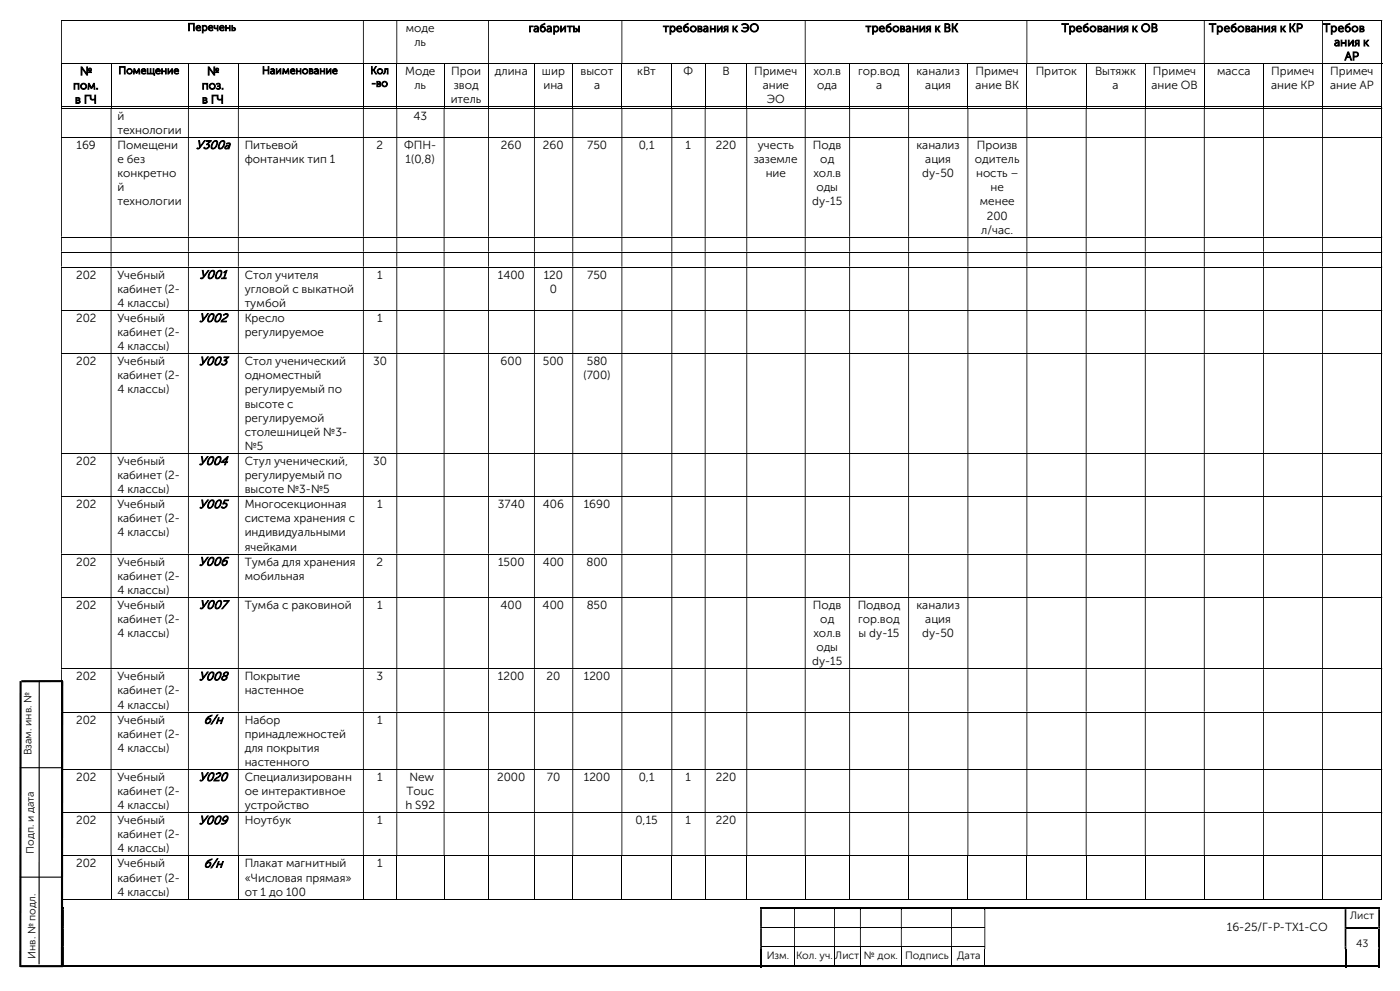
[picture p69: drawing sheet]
<svg xmlns="http://www.w3.org/2000/svg" width="420mm" height="297mm" viewBox="0 0 420 297" stroke-linecap="round" stroke-linejoin="round" font-family="sans-serif">
<defs><g id="words">
<g font-size="3.7">
<text x="58.7" y="44.6">У300а</text>
<text x="59.8" y="83.5">У001</text>
<text x="59.6" y="96.5">У002</text>
<text x="59.6" y="109.4">У003</text>
<text x="59.6" y="139.3">У004</text>
<text x="59.6" y="152.3">У005</text>
<text x="59.6" y="169.5">У006</text>
<text x="59.7" y="182.5">У007</text>
<text x="59.6" y="203.9">У008</text>
<text x="61.1" y="216.9">б/н</text>
<text x="59.6" y="234.1">У020</text>
<text x="59.6" y="247">У009</text>
<text x="61.1" y="260">б/н</text>
</g>
<g font-size="3.5">
<text x="121.8" y="9.6">моде</text>
<text x="158.6" y="9.6">габариты</text>
<text x="198.9" y="9.6">требования к ЭО</text>
<text x="259.7" y="9.6">требования к ВК</text>
<text x="318.5" y="9.6">Требования к ОВ</text>
<text x="362.7" y="9.6">Требования к КР</text>
<text x="396.9" y="9.6">Требов</text>
<text x="124.3" y="13.8">ль</text>
<text x="400.2" y="13.8">ания к</text>
<text x="24" y="22.5">№</text>
<text x="62.1" y="22.5">№</text>
<text x="121.5" y="22.5">Моде</text>
<text x="135.4" y="22.5">Прои</text>
<text x="148.5" y="22.5">длина</text>
<text x="162.6" y="22.5">шир</text>
<text x="174.2" y="22.5">высот</text>
<text x="191.2" y="22.5">кВт</text>
<text x="205.1" y="22.5">Ф</text>
<text x="216.7" y="22.5">В</text>
<text x="226.2" y="22.5">Примеч</text>
<text x="244" y="22.5">хол.в</text>
<text x="257.4" y="22.5">гор.вод</text>
<text x="275" y="22.5">канализ</text>
<text x="292.7" y="22.5">Примеч</text>
<text x="310.7" y="22.5">Приток</text>
<text x="328.5" y="22.5">Вытяжк</text>
<text x="345.9" y="22.5">Примеч</text>
<text x="365.1" y="22.5">масса</text>
<text x="381.3" y="22.5">Примеч</text>
<text x="399.1" y="22.5">Примеч</text>
<text x="403.4" y="18">АР</text>
<text x="21.9" y="26.8">пом.</text>
<text x="60.5" y="26.8">поз.</text>
<text x="124.3" y="26.8">ль</text>
<text x="136.1" y="26.8">звод</text>
<text x="163" y="26.8">ина</text>
<text x="178.2" y="26.8">а</text>
<text x="228.8" y="26.8">ание</text>
<text x="245.2" y="26.8">ода</text>
<text x="262.8" y="26.8">а</text>
<text x="277.6" y="26.8">ация</text>
<text x="292.7" y="26.8">ание ВК</text>
<text x="333.8" y="26.8">а</text>
<text x="345.4" y="26.8">ание ОВ</text>
<text x="381.3" y="26.8">ание КР</text>
<text x="399" y="26.8">ание АР</text>
<text x="22.5" y="31">в ГЧ</text>
<text x="35.2" y="35.9">й</text>
<text x="60.6" y="31">в ГЧ</text>
<text x="124" y="35.9">43</text>
<text x="135.2" y="31">итель</text>
<text x="230" y="31">ЭО</text>
<text x="35.2" y="40.1">технологии</text>
<text x="22.9" y="44.6">169</text>
<text x="35.2" y="44.6">Помещени</text>
<text x="73.4" y="44.6">Питьевой</text>
<text x="113" y="44.6">2</text>
<text x="121.3" y="44.6">ФПН-</text>
<text x="150.3" y="44.6">260</text>
<text x="162.9" y="44.6">260</text>
<text x="176.2" y="44.6">750</text>
<text x="191.6" y="44.6">0,1</text>
<text x="205.7" y="44.6">1</text>
<text x="214.7" y="44.6">220</text>
<text x="227.3" y="44.6">учесть</text>
<text x="243.9" y="44.6">Подв</text>
<text x="275" y="44.6">канализ</text>
<text x="293" y="44.6">Произв</text>
<text x="35.2" y="48.9">е без</text>
<text x="35.2" y="53.1">конкретно</text>
<text x="73.4" y="48.9">фонтанчик тип 1</text>
<text x="121.7" y="48.9">1(0,8)</text>
<text x="226.1" y="48.9">заземле</text>
<text x="229.7" y="53.1">ние</text>
<text x="244" y="53.1">хол.в</text>
<text x="246.1" y="48.9">од</text>
<text x="276.6" y="53.1">dy-50</text>
<text x="277.6" y="48.9">ация</text>
<text x="292.4" y="48.9">одитель</text>
<text x="292.8" y="53.1">ность –</text>
<text x="35.2" y="57.3">й</text>
<text x="244.9" y="57.3">оды</text>
<text x="297.2" y="57.3">не</text>
<text x="35.2" y="61.6">технологии</text>
<text x="243.6" y="61.6">dy-15</text>
<text x="294" y="61.6">менее</text>
<text x="296" y="65.8">200</text>
<text x="294.4" y="70">л/час.</text>
<text x="22.8" y="83.5">202</text>
<text x="35.2" y="83.5">Учебный</text>
<text x="73.4" y="83.5">Стол учителя</text>
<text x="113.2" y="83.5">1</text>
<text x="149.4" y="83.5">1400</text>
<text x="163.1" y="83.5">120</text>
<text x="176.1" y="83.5">750</text>
<text x="35.2" y="87.8">кабинет (2-</text>
<text x="73.4" y="87.8">угловой с выкатной</text>
<text x="165" y="87.8">0</text>
<text x="35.2" y="92">4 классы)</text>
<text x="73.4" y="92">тумбой</text>
<text x="22.8" y="96.5">202</text>
<text x="35.2" y="96.5">Учебный</text>
<text x="35.2" y="100.7">кабинет (2-</text>
<text x="73.4" y="96.5">Кресло</text>
<text x="73.4" y="100.7">регулируемое</text>
<text x="113.2" y="96.5">1</text>
<text x="35.2" y="104.9">4 классы)</text>
<text x="22.8" y="109.4">202</text>
<text x="35.2" y="109.4">Учебный</text>
<text x="35.2" y="113.7">кабинет (2-</text>
<text x="73.4" y="109.4">Стол ученический</text>
<text x="73.4" y="113.7">одноместный</text>
<text x="111.9" y="109.4">30</text>
<text x="150.2" y="109.4">600</text>
<text x="162.9" y="109.4">500</text>
<text x="175" y="113.7">(700)</text>
<text x="176.1" y="109.4">580</text>
<text x="35.2" y="117.9">4 классы)</text>
<text x="73.4" y="117.9">регулируемый по</text>
<text x="73.4" y="122.1">высоте с</text>
<text x="73.4" y="126.4">регулируемой</text>
<text x="73.4" y="130.6">столешницей №3-</text>
<text x="73.4" y="134.8">№5</text>
<text x="22.8" y="139.3">202</text>
<text x="35.2" y="139.3">Учебный</text>
<text x="35.2" y="143.6">кабинет (2-</text>
<text x="73.4" y="139.3">Стул ученический,</text>
<text x="73.4" y="143.6">регулируемый по</text>
<text x="111.9" y="139.3">30</text>
<text x="35.2" y="147.8">4 классы)</text>
<text x="73.4" y="147.8">высоте №3-№5</text>
<text x="22.8" y="152.3">202</text>
<text x="35.2" y="152.3">Учебный</text>
<text x="73.4" y="152.3">Многосекционная</text>
<text x="113.2" y="152.3">1</text>
<text x="149.4" y="152.3">3740</text>
<text x="162.9" y="152.3">406</text>
<text x="175.1" y="152.3">1690</text>
<text x="35.2" y="156.5">кабинет (2-</text>
<text x="35.2" y="160.8">4 классы)</text>
<text x="73.4" y="156.5">система хранения с</text>
<text x="73.4" y="160.8">индивидуальными</text>
<text x="73.4" y="165">ячейками</text>
<text x="22.8" y="169.5">202</text>
<text x="35.2" y="169.5">Учебный</text>
<text x="35.2" y="173.7">кабинет (2-</text>
<text x="73.4" y="169.5">Тумба для хранения</text>
<text x="73.4" y="173.7">мобильная</text>
<text x="113" y="169.5">2</text>
<text x="149.4" y="169.5">1500</text>
<text x="162.8" y="169.5">400</text>
<text x="175.9" y="169.5">800</text>
<text x="35.2" y="178">4 классы)</text>
<text x="22.8" y="182.5">202</text>
<text x="35.2" y="182.5">Учебный</text>
<text x="73.4" y="182.5">Тумба с раковиной</text>
<text x="113.2" y="182.5">1</text>
<text x="150.2" y="182.5">400</text>
<text x="162.8" y="182.5">400</text>
<text x="176" y="182.5">850</text>
<text x="243.9" y="182.5">Подв</text>
<text x="257.3" y="182.5">Подвод</text>
<text x="275" y="182.5">канализ</text>
<text x="35.2" y="186.7">кабинет (2-</text>
<text x="35.2" y="190.9">4 классы)</text>
<text x="244" y="190.9">хол.в</text>
<text x="246.1" y="186.7">од</text>
<text x="257.4" y="186.7">гор.вод</text>
<text x="257.6" y="190.9">ы dy-15</text>
<text x="276.6" y="190.9">dy-50</text>
<text x="277.6" y="186.7">ация</text>
<text x="244.9" y="195.2">оды</text>
<text x="22.8" y="203.9">202</text>
<text x="35.2" y="203.9">Учебный</text>
<text x="73.4" y="203.9">Покрытие</text>
<text x="113" y="203.9">3</text>
<text x="149.4" y="203.9">1200</text>
<text x="163.9" y="203.9">20</text>
<text x="175.1" y="203.9">1200</text>
<text x="243.6" y="199.4">dy-15</text>
<text x="35.2" y="208.1">кабинет (2-</text>
<text x="73.4" y="208.1">настенное</text>
<text x="35.2" y="212.3">4 классы)</text>
<text x="22.8" y="216.9">202</text>
<text x="35.2" y="216.9">Учебный</text>
<text x="35.2" y="221.1">кабинет (2-</text>
<text x="73.4" y="216.9">Набор</text>
<text x="73.4" y="221.1">принадлежностей</text>
<text x="113.2" y="216.9">1</text>
<text x="35.2" y="225.3">4 классы)</text>
<text x="73.4" y="225.3">для покрытия</text>
<text x="73.4" y="229.6">настенного</text>
<text x="22.8" y="234.1">202</text>
<text x="35.2" y="234.1">Учебный</text>
<text x="35.2" y="238.3">кабинет (2-</text>
<text x="73.4" y="234.1">Специализированн</text>
<text x="73.4" y="238.3">ое интерактивное</text>
<text x="113.2" y="234.1">1</text>
<text x="121.9" y="238.3">Touc</text>
<text x="122.8" y="234.1">New</text>
<text x="149.1" y="234.1">2000</text>
<text x="164.1" y="234.1">70</text>
<text x="175.1" y="234.1">1200</text>
<text x="191.6" y="234.1">0,1</text>
<text x="205.7" y="234.1">1</text>
<text x="214.7" y="234.1">220</text>
<text x="35.2" y="242.5">4 классы)</text>
<text x="73.4" y="242.5">устройство</text>
<text x="121.6" y="242.5">h S92</text>
<text x="22.8" y="247">202</text>
<text x="35.2" y="247">Учебный</text>
<text x="35.2" y="251.2">кабинет (2-</text>
<text x="73.4" y="247">Ноутбук</text>
<text x="113.1" y="247">1</text>
<text x="190.6" y="247">0,15</text>
<text x="205.7" y="247">1</text>
<text x="214.7" y="247">220</text>
<text x="35.2" y="255.5">4 классы)</text>
<text x="22.8" y="260">202</text>
<text x="35.2" y="260">Учебный</text>
<text x="73.4" y="260">Плакат магнитный</text>
<text x="113.2" y="260">1</text>
<text x="35.2" y="264.2">кабинет (2-</text>
<text x="35.2" y="268.4">4 классы)</text>
<text x="73.4" y="264.2">«Числовая прямая»</text>
<text x="73.4" y="268.4">от 1 до 100</text>
<text x="368" y="279">16-25/Г-Р-ТХ1-СО</text>
</g>
<g font-size="3.2">
<text x="56.3" y="9.2">Перечень</text>
<text x="35.5" y="22.2">Помещение</text>
<text x="78.6" y="22.2">Наименование</text>
<text x="111.1" y="22.2">Кол</text>
<text x="111.4" y="26">-во</text>
<text x="9.5" y="226.4" transform="rotate(-90 9.5 226.4)">Взам. инв. №</text>
<text x="10.2" y="255.9" transform="rotate(-90 10.2 255.9)">Подп. и дата</text>
<text x="405" y="275.5">Лист</text>
<text x="10.6" y="287.4" transform="rotate(-90 10.6 287.4)">Инв. № подл.</text>
<text x="230" y="287.4">Изм.</text>
<text x="238.8" y="287.4">Кол. уч.</text>
<text x="250.6" y="287.4">Лист</text>
<text x="259.2" y="287.4">№ док.</text>
<text x="271.6" y="287.4">Подпись</text>
<text x="287.1" y="287.4">Дата</text>
<text x="406.8" y="283.8">43</text>
</g>
</g></defs>
<g fill="none" stroke="#000" stroke-width=".3">
<path d="M18.3 6.1h396.1M18.3 19.1h396.4M18.5 19.2v13M33.3 19.2v13M56.5 19.2v13M71.5 19.2v13M109 19.2v13M119 19.2v13M133.2 19.2v13M146.6 19.2v13M160.3 19.2v13M171.8 19.2v13"/>
<path d="M186.6 19.2v13M201.5 19.2v13M211.5 19.2v13M224 19.2v13M241.6 19.2v13M254.9 19.2v13M272.6 19.2v13M290.4 19.2v13M308.1 19.2v13M325.8 19.2v13M343.6 19.2v13M361.3 19.2v13"/>
<path d="M379.1 19.2v13M396.7 19.2v13M414.5 6.3v12.7M414.5 19.2v13M18.3 32h14.9M18.3 32.4h396.1M33.4 32h23M56.6 32h14.8M71.6 32h37.3M109.1 32h9.8M119.2 32h13.9M133.3 32h13.1"/>
<path d="M146.7 32h13.5M160.4 32h11.3M172 32h14.4M186.7 32h14.7M201.7 32h9.7M211.7 32h12.2M224.2 32h17.2M241.7 32h13.1M255 32h17.5M272.7 32h17.5M290.5 32h17.4M308.2 32h17.5"/>
<path d="M326 32h17.5M343.7 32h17.4M361.4 32h17.5M379.2 32h17.4M396.9 32h17.5M414.5 32.6v8.5M18.3 41.2h396.1M414.5 41.3v29.7M18.3 71.1h396.1M18.3 75.6h396.1M414.5 71.2v4.2M414.5 75.7v4.2"/>
<path d="M18.3 80.1h396.1M18.3 93h396.1M414.5 80.2v12.7M414.5 93.2v12.7M18.3 106h396.1M414.5 106.1v29.7M18.3 135.9h396.1M414.5 136v12.7M18.3 148.8h396.1M414.5 149v16.9M18.3 166.1h396.1M18.3 179h396.1"/>
<path d="M414.5 166.2v12.7M414.5 179.2v21.1M18.3 200.4h396.1M18.3 213.4h396.1M414.5 200.6v12.7M414.5 213.5v17M18.3 230.6h396.1M414.5 230.8v12.7M18.3 243.6h396.1M18.3 256.5h396.1M18.5 256.7v13M33.3 256.7v13"/>
<path d="M56.5 256.7v13M71.5 256.7v13M109 256.7v13M119 256.7v13M133.2 256.7v13M146.6 256.7v13M160.3 256.7v13M171.8 256.7v13M186.6 256.7v13M201.5 256.7v13M211.5 256.7v13M224 256.7v13"/>
<path d="M241.6 256.7v13M254.9 256.7v13M272.6 256.7v13M290.4 256.7v13M308.1 256.7v13M325.8 256.7v13M343.6 256.7v13M361.3 256.7v13M379.1 256.7v13M396.7 256.7v13M414.5 243.7v12.7M414.5 256.7v13"/>
<path d="M18.3 269.5h14.9M33.4 269.5h23M56.6 269.5h14.8M71.6 269.5h37.3M109.1 269.5h9.8M119.2 269.5h13.9M133.3 269.5h13.1M146.7 269.5h13.5M160.4 269.5h11.3M172 269.5h14.4M186.7 269.5h14.7M201.7 269.5h9.7"/>
<path d="M211.7 269.5h12.2M224.2 269.5h17.2M228.6 277.9h9.6M238.5 277.9h11.7M241.7 269.5h13.1M250.5 277.9h7.5M255 269.5h17.5M258.2 277.9h12.1M270.5 277.9h14.8M272.7 269.5h17.5M285.6 277.9h9.7M290.5 269.5h17.4"/>
<path d="M308.2 269.5h17.5M326 269.5h17.5M343.7 269.5h17.4M361.4 269.5h17.5M379.2 269.5h17.4M396.9 269.5h17.5M228.6 283.8h9.6M238.3 284.4v5M238.5 283.8h11.7M250.4 284.4v5M250.5 283.8h7.5M258.1 284.4v5"/>
<path d="M258.2 283.8h12.1M270.4 284.4v5M270.5 283.8h14.8M285.5 284.4v5M285.6 283.8h9.7M295.4 284.4v5"/>
</g>
<g fill="#000">
<path d="M414.4 6h.3v.3h-.3zM18.3 6.3h.3v12.7h-.3zM108.9 6.3h.2v12.7h-.2zM118.9 6.3h.3v12.7h-.3zM146.4 6.3h.3v12.7h-.3zM186.4 6.3h.3v12.7h-.3zM241.4 6.3h.3v12.7h-.3zM307.9 6.3h.3v12.7h-.3zM361.1 6.3h.3v12.7h-.3zM396.6 6.3h.3v12.7h-.3z" fill-rule="evenodd"/>
<path d="M414.4 32.3h.3v.3h-.3zM18.3 32.6h.3v8.5h-.3zM33.2 32.6h.2v8.5h-.2zM56.4 32.6h.2v8.5h-.2zM71.4 32.6h.2v8.5h-.2zM108.9 32.6h.2v8.5h-.2zM118.9 32.6h.3v8.5h-.3zM133.1 32.6h.2v8.5h-.2zM146.4 32.6h.3v8.5h-.3zM160.2 32.6h.2v8.5h-.2zM171.7 32.6h.3v8.5h-.3zM186.4 32.6h.3v8.5h-.3zM201.4 32.6h.3v8.5h-.3zM211.4 32.6h.3v8.5h-.3zM223.9 32.6h.3v8.5h-.3zM241.4 32.6h.3v8.5h-.3zM254.8 32.6h.2v8.5h-.2zM272.5 32.6h.2v8.5h-.2zM290.2 32.6h.3v8.5h-.3zM307.9 32.6h.3v8.5h-.3zM325.7 32.6h.3v8.5h-.3zM343.5 32.6h.2v8.5h-.2zM361.1 32.6h.3v8.5h-.3zM378.9 32.6h.3v8.5h-.3zM396.6 32.6h.3v8.5h-.3z" fill-rule="evenodd"/>
<path d="M414.4 41.1h.3v.2h-.3zM18.3 41.3h.3v29.7h-.3zM33.2 41.3h.2v29.7h-.2zM56.4 41.3h.2v29.7h-.2zM71.4 41.3h.2v29.7h-.2zM108.9 41.3h.2v29.7h-.2zM118.9 41.3h.3v29.7h-.3zM133.1 41.3h.2v29.7h-.2zM146.4 41.3h.3v29.7h-.3zM160.2 41.3h.2v29.7h-.2zM171.7 41.3h.3v29.7h-.3zM186.4 41.3h.3v29.7h-.3zM201.4 41.3h.3v29.7h-.3zM211.4 41.3h.3v29.7h-.3zM223.9 41.3h.3v29.7h-.3zM241.4 41.3h.3v29.7h-.3zM254.8 41.3h.2v29.7h-.2zM272.5 41.3h.2v29.7h-.2zM290.2 41.3h.3v29.7h-.3zM307.9 41.3h.3v29.7h-.3zM325.7 41.3h.3v29.7h-.3zM343.5 41.3h.2v29.7h-.2zM361.1 41.3h.3v29.7h-.3zM378.9 41.3h.3v29.7h-.3zM396.6 41.3h.3v29.7h-.3z" fill-rule="evenodd"/>
<path d="M414.4 71h.3v.2h-.3zM18.3 71.2h.3v4.2h-.3zM33.2 71.2h.2v4.2h-.2zM56.4 71.2h.2v4.2h-.2zM71.4 71.2h.2v4.2h-.2zM108.9 71.2h.2v4.2h-.2zM118.9 71.2h.3v4.2h-.3zM133.1 71.2h.2v4.2h-.2zM146.4 71.2h.3v4.2h-.3zM160.2 71.2h.2v4.2h-.2zM171.7 71.2h.3v4.2h-.3zM186.4 71.2h.3v4.2h-.3zM201.4 71.2h.3v4.2h-.3zM211.4 71.2h.3v4.2h-.3zM223.9 71.2h.3v4.2h-.3zM241.4 71.2h.3v4.2h-.3zM254.8 71.2h.2v4.2h-.2zM272.5 71.2h.2v4.2h-.2zM290.2 71.2h.3v4.2h-.3zM307.9 71.2h.3v4.2h-.3zM325.7 71.2h.3v4.2h-.3zM343.5 71.2h.2v4.2h-.2zM361.1 71.2h.3v4.2h-.3zM378.9 71.2h.3v4.2h-.3zM396.6 71.2h.3v4.2h-.3z" fill-rule="evenodd"/>
<path d="M414.4 75.4h.3v.3h-.3zM18.3 75.7h.3v4.2h-.3zM33.2 75.7h.2v4.2h-.2zM56.4 75.7h.2v4.2h-.2zM71.4 75.7h.2v4.2h-.2zM108.9 75.7h.2v4.2h-.2zM118.9 75.7h.3v4.2h-.3zM133.1 75.7h.2v4.2h-.2zM146.4 75.7h.3v4.2h-.3zM160.2 75.7h.2v4.2h-.2zM171.7 75.7h.3v4.2h-.3zM186.4 75.7h.3v4.2h-.3zM201.4 75.7h.3v4.2h-.3zM211.4 75.7h.3v4.2h-.3zM223.9 75.7h.3v4.2h-.3zM241.4 75.7h.3v4.2h-.3zM254.8 75.7h.2v4.2h-.2zM272.5 75.7h.2v4.2h-.2zM290.2 75.7h.3v4.2h-.3zM307.9 75.7h.3v4.2h-.3zM325.7 75.7h.3v4.2h-.3zM343.5 75.7h.2v4.2h-.2zM361.1 75.7h.3v4.2h-.3zM378.9 75.7h.3v4.2h-.3zM396.6 75.7h.3v4.2h-.3z" fill-rule="evenodd"/>
<path d="M414.4 79.9h.3v.3h-.3zM18.3 80.2h.3v12.7h-.3zM33.2 80.2h.2v12.7h-.2zM56.4 80.2h.2v12.7h-.2zM71.4 80.2h.2v12.7h-.2zM108.9 80.2h.2v12.7h-.2zM118.9 80.2h.3v12.7h-.3zM133.1 80.2h.2v12.7h-.2zM146.4 80.2h.3v12.7h-.3zM160.2 80.2h.2v12.7h-.2zM171.7 80.2h.3v12.7h-.3zM186.4 80.2h.3v12.7h-.3zM201.4 80.2h.3v12.7h-.3zM211.4 80.2h.3v12.7h-.3zM223.9 80.2h.3v12.7h-.3zM241.4 80.2h.3v12.7h-.3zM254.8 80.2h.2v12.7h-.2zM272.5 80.2h.2v12.7h-.2zM290.2 80.2h.3v12.7h-.3zM307.9 80.2h.3v12.7h-.3zM325.7 80.2h.3v12.7h-.3zM343.5 80.2h.2v12.7h-.2zM361.1 80.2h.3v12.7h-.3zM378.9 80.2h.3v12.7h-.3zM396.6 80.2h.3v12.7h-.3z" fill-rule="evenodd"/>
<path d="M414.4 92.9h.3v.3h-.3zM18.3 93.2h.3v12.7h-.3zM33.2 93.2h.2v12.7h-.2zM56.4 93.2h.2v12.7h-.2zM71.4 93.2h.2v12.7h-.2zM108.9 93.2h.2v12.7h-.2zM118.9 93.2h.3v12.7h-.3zM133.1 93.2h.2v12.7h-.2zM146.4 93.2h.3v12.7h-.3zM160.2 93.2h.2v12.7h-.2zM171.7 93.2h.3v12.7h-.3zM186.4 93.2h.3v12.7h-.3zM201.4 93.2h.3v12.7h-.3zM211.4 93.2h.3v12.7h-.3zM223.9 93.2h.3v12.7h-.3zM241.4 93.2h.3v12.7h-.3zM254.8 93.2h.2v12.7h-.2zM272.5 93.2h.2v12.7h-.2zM290.2 93.2h.3v12.7h-.3zM307.9 93.2h.3v12.7h-.3zM325.7 93.2h.3v12.7h-.3zM343.5 93.2h.2v12.7h-.2zM361.1 93.2h.3v12.7h-.3zM378.9 93.2h.3v12.7h-.3zM396.6 93.2h.3v12.7h-.3z" fill-rule="evenodd"/>
<path d="M414.4 105.9h.3v.2h-.3zM18.3 106.1h.3v29.7h-.3zM33.2 106.1h.2v29.7h-.2zM56.4 106.1h.2v29.7h-.2zM71.4 106.1h.2v29.7h-.2zM108.9 106.1h.2v29.7h-.2zM118.9 106.1h.3v29.7h-.3zM133.1 106.1h.2v29.7h-.2zM146.4 106.1h.3v29.7h-.3zM160.2 106.1h.2v29.7h-.2zM171.7 106.1h.3v29.7h-.3zM186.4 106.1h.3v29.7h-.3zM201.4 106.1h.3v29.7h-.3zM211.4 106.1h.3v29.7h-.3zM223.9 106.1h.3v29.7h-.3zM241.4 106.1h.3v29.7h-.3zM254.8 106.1h.2v29.7h-.2zM272.5 106.1h.2v29.7h-.2zM290.2 106.1h.3v29.7h-.3zM307.9 106.1h.3v29.7h-.3zM325.7 106.1h.3v29.7h-.3zM343.5 106.1h.2v29.7h-.2zM361.1 106.1h.3v29.7h-.3zM378.9 106.1h.3v29.7h-.3zM396.6 106.1h.3v29.7h-.3z" fill-rule="evenodd"/>
<path d="M414.4 135.8h.3v.2h-.3zM18.3 136h.3v12.7h-.3zM33.2 136h.2v12.7h-.2zM56.4 136h.2v12.7h-.2zM71.4 136h.2v12.7h-.2zM108.9 136h.2v12.7h-.2zM118.9 136h.3v12.7h-.3zM133.1 136h.2v12.7h-.2zM146.4 136h.3v12.7h-.3zM160.2 136h.2v12.7h-.2zM171.7 136h.3v12.7h-.3zM186.4 136h.3v12.7h-.3zM201.4 136h.3v12.7h-.3zM211.4 136h.3v12.7h-.3zM223.9 136h.3v12.7h-.3zM241.4 136h.3v12.7h-.3zM254.8 136h.2v12.7h-.2zM272.5 136h.2v12.7h-.2zM290.2 136h.3v12.7h-.3zM307.9 136h.3v12.7h-.3zM325.7 136h.3v12.7h-.3zM343.5 136h.2v12.7h-.2zM361.1 136h.3v12.7h-.3zM378.9 136h.3v12.7h-.3zM396.6 136h.3v12.7h-.3z" fill-rule="evenodd"/>
<path d="M414.4 148.7h.3v.3h-.3zM18.3 149h.3v16.9h-.3zM33.2 149h.2v16.9h-.2zM56.4 149h.2v16.9h-.2zM71.4 149h.2v16.9h-.2zM108.9 149h.2v16.9h-.2zM118.9 149h.3v16.9h-.3zM133.1 149h.2v16.9h-.2zM146.4 149h.3v16.9h-.3zM160.2 149h.2v16.9h-.2zM171.7 149h.3v16.9h-.3zM186.4 149h.3v16.9h-.3zM201.4 149h.3v16.9h-.3zM211.4 149h.3v16.9h-.3zM223.9 149h.3v16.9h-.3zM241.4 149h.3v16.9h-.3zM254.8 149h.2v16.9h-.2zM272.5 149h.2v16.9h-.2zM290.2 149h.3v16.9h-.3zM307.9 149h.3v16.9h-.3zM325.7 149h.3v16.9h-.3zM343.5 149h.2v16.9h-.2zM361.1 149h.3v16.9h-.3zM378.9 149h.3v16.9h-.3zM396.6 149h.3v16.9h-.3z" fill-rule="evenodd"/>
<path d="M414.4 165.9h.3v.3h-.3zM18.3 166.2h.3v12.7h-.3zM33.2 166.2h.2v12.7h-.2zM56.4 166.2h.2v12.7h-.2zM71.4 166.2h.2v12.7h-.2zM108.9 166.2h.2v12.7h-.2zM118.9 166.2h.3v12.7h-.3zM133.1 166.2h.2v12.7h-.2zM146.4 166.2h.3v12.7h-.3zM160.2 166.2h.2v12.7h-.2zM171.7 166.2h.3v12.7h-.3zM186.4 166.2h.3v12.7h-.3zM201.4 166.2h.3v12.7h-.3zM211.4 166.2h.3v12.7h-.3zM223.9 166.2h.3v12.7h-.3zM241.4 166.2h.3v12.7h-.3zM254.8 166.2h.2v12.7h-.2zM272.5 166.2h.2v12.7h-.2zM290.2 166.2h.3v12.7h-.3zM307.9 166.2h.3v12.7h-.3zM325.7 166.2h.3v12.7h-.3zM343.5 166.2h.2v12.7h-.2zM361.1 166.2h.3v12.7h-.3zM378.9 166.2h.3v12.7h-.3zM396.6 166.2h.3v12.7h-.3z" fill-rule="evenodd"/>
<path d="M414.4 178.9h.3v.3h-.3zM18.3 179.2h.3v21.1h-.3zM33.2 179.2h.2v21.1h-.2zM56.4 179.2h.2v21.1h-.2zM71.4 179.2h.2v21.1h-.2zM108.9 179.2h.2v21.1h-.2zM118.9 179.2h.3v21.1h-.3zM133.1 179.2h.2v21.1h-.2zM146.4 179.2h.3v21.1h-.3zM160.2 179.2h.2v21.1h-.2zM171.7 179.2h.3v21.1h-.3zM186.4 179.2h.3v21.1h-.3zM201.4 179.2h.3v21.1h-.3zM211.4 179.2h.3v21.1h-.3zM223.9 179.2h.3v21.1h-.3zM241.4 179.2h.3v21.1h-.3zM254.8 179.2h.2v21.1h-.2zM272.5 179.2h.2v21.1h-.2zM290.2 179.2h.3v21.1h-.3zM307.9 179.2h.3v21.1h-.3zM325.7 179.2h.3v21.1h-.3zM343.5 179.2h.2v21.1h-.2zM361.1 179.2h.3v21.1h-.3zM378.9 179.2h.3v21.1h-.3zM396.6 179.2h.3v21.1h-.3z" fill-rule="evenodd"/>
<path d="M414.4 200.3h.3v.3h-.3zM18.3 200.6h.3v12.7h-.3zM33.2 200.6h.2v12.7h-.2zM56.4 200.6h.2v12.7h-.2zM71.4 200.6h.2v12.7h-.2zM108.9 200.6h.2v12.7h-.2zM118.9 200.6h.3v12.7h-.3zM133.1 200.6h.2v12.7h-.2zM146.4 200.6h.3v12.7h-.3zM160.2 200.6h.2v12.7h-.2zM171.7 200.6h.3v12.7h-.3zM186.4 200.6h.3v12.7h-.3zM201.4 200.6h.3v12.7h-.3zM211.4 200.6h.3v12.7h-.3zM223.9 200.6h.3v12.7h-.3zM241.4 200.6h.3v12.7h-.3zM254.8 200.6h.2v12.7h-.2zM272.5 200.6h.2v12.7h-.2zM290.2 200.6h.3v12.7h-.3zM307.9 200.6h.3v12.7h-.3zM325.7 200.6h.3v12.7h-.3zM343.5 200.6h.2v12.7h-.2zM361.1 200.6h.3v12.7h-.3zM378.9 200.6h.3v12.7h-.3zM396.6 200.6h.3v12.7h-.3z" fill-rule="evenodd"/>
<path d="M414.4 213.3h.3v.2h-.3zM18.3 213.5h.3v17h-.3zM33.2 213.5h.2v17h-.2zM56.4 213.5h.2v17h-.2zM71.4 213.5h.2v17h-.2zM108.9 213.5h.2v17h-.2zM118.9 213.5h.3v17h-.3zM133.1 213.5h.2v17h-.2zM146.4 213.5h.3v17h-.3zM160.2 213.5h.2v17h-.2zM171.7 213.5h.3v17h-.3zM186.4 213.5h.3v17h-.3zM201.4 213.5h.3v17h-.3zM211.4 213.5h.3v17h-.3zM223.9 213.5h.3v17h-.3zM241.4 213.5h.3v17h-.3zM254.8 213.5h.2v17h-.2zM272.5 213.5h.2v17h-.2zM290.2 213.5h.3v17h-.3zM307.9 213.5h.3v17h-.3zM325.7 213.5h.3v17h-.3zM343.5 213.5h.2v17h-.2zM361.1 213.5h.3v17h-.3zM378.9 213.5h.3v17h-.3zM396.6 213.5h.3v17h-.3z" fill-rule="evenodd"/>
<path d="M414.4 230.5h.3v.3h-.3zM18.3 230.8h.3v12.7h-.3zM33.2 230.8h.2v12.7h-.2zM56.4 230.8h.2v12.7h-.2zM71.4 230.8h.2v12.7h-.2zM108.9 230.8h.2v12.7h-.2zM118.9 230.8h.3v12.7h-.3zM133.1 230.8h.2v12.7h-.2zM146.4 230.8h.3v12.7h-.3zM160.2 230.8h.2v12.7h-.2zM171.7 230.8h.3v12.7h-.3zM186.4 230.8h.3v12.7h-.3zM201.4 230.8h.3v12.7h-.3zM211.4 230.8h.3v12.7h-.3zM223.9 230.8h.3v12.7h-.3zM241.4 230.8h.3v12.7h-.3zM254.8 230.8h.2v12.7h-.2zM272.5 230.8h.2v12.7h-.2zM290.2 230.8h.3v12.7h-.3zM307.9 230.8h.3v12.7h-.3zM325.7 230.8h.3v12.7h-.3zM343.5 230.8h.2v12.7h-.2zM361.1 230.8h.3v12.7h-.3zM378.9 230.8h.3v12.7h-.3zM396.6 230.8h.3v12.7h-.3z" fill-rule="evenodd"/>
<path d="M414.4 243.5h.3v.2h-.3zM18.3 243.7h.3v12.7h-.3zM33.2 243.7h.2v12.7h-.2zM56.4 243.7h.2v12.7h-.2zM71.4 243.7h.2v12.7h-.2zM108.9 243.7h.2v12.7h-.2zM118.9 243.7h.3v12.7h-.3zM133.1 243.7h.2v12.7h-.2zM146.4 243.7h.3v12.7h-.3zM160.2 243.7h.2v12.7h-.2zM171.7 243.7h.3v12.7h-.3zM186.4 243.7h.3v12.7h-.3zM201.4 243.7h.3v12.7h-.3zM211.4 243.7h.3v12.7h-.3zM223.9 243.7h.3v12.7h-.3zM241.4 243.7h.3v12.7h-.3zM254.8 243.7h.2v12.7h-.2zM272.5 243.7h.2v12.7h-.2zM290.2 243.7h.3v12.7h-.3zM307.9 243.7h.3v12.7h-.3zM325.7 243.7h.3v12.7h-.3zM343.5 243.7h.2v12.7h-.2zM361.1 243.7h.3v12.7h-.3zM378.9 243.7h.3v12.7h-.3zM396.6 243.7h.3v12.7h-.3z" fill-rule="evenodd"/>
<path d="M18.8 272.5h.4v5.3h-.4zM228 272.5h.6v5.3h-.6zM238.2 272.5h.3v5.3h-.3zM250.2 272.5h.3v5.3h-.3zM258 272.5h.2v5.3h-.2zM270.3 272.5h.2v5.3h-.2zM285.3 272.5h.3v5.3h-.3zM295.3 272.5h.3v5.3h-.3zM403.4 272.5h.5v5.3h-.5zM413.5 272.5h.5v5.3h-.5z" fill-rule="evenodd"/>
<path d="M18.8 277.8h.4v.5h-.4zM228 277.8h.6v.5h-.6z" fill-rule="evenodd"/>
<path d="M228 271.9h.6v.6h-.6z" fill-rule="evenodd"/>
<path d="M238.2 271.9h12v.6h-12z" fill-rule="evenodd"/>
<path d="M250.2 271.9h7.8v.6h-7.8z" fill-rule="evenodd"/>
<path d="M258 271.9h12.3v.6h-12.3z" fill-rule="evenodd"/>
<path d="M270.3 271.9h15v.6h-15z" fill-rule="evenodd"/>
<path d="M285.3 271.9h10v.6h-10z" fill-rule="evenodd"/>
<path d="M295.3 271.9h108.1v.6h-108.1z" fill-rule="evenodd"/>
<path d="M295.3 277.8h.3v.5h-.3zM403.4 277.8h.5v.5h-.5z" fill-rule="evenodd"/>
<path d="M403.4 271.9h.5v.6h-.5z" fill-rule="evenodd"/>
<path d="M413.5 271.9h.5v.6h-.5z" fill-rule="evenodd"/>
<path d="M413.5 277.8h.5v.5h-.5zM18.8 278.3h.4v5.3h-.4zM228 278.3h.6v5.3h-.6zM238.2 278.3h.3v5.3h-.3zM250.2 278.3h.3v5.3h-.3zM258 278.3h.2v5.3h-.2zM270.3 278.3h.2v5.3h-.2zM285.3 278.3h.3v5.3h-.3zM295.3 278.3h.3v5.3h-.3zM403.4 278.3h.5v5.3h-.5z" fill-rule="evenodd"/>
<path d="M18.8 283.6h.4v.8h-.4zM228 283.6h.6v.8h-.6z" fill-rule="evenodd"/>
<path d="M228 284.4h.6v5.5h-.6z" fill-rule="evenodd"/>
<path d="M238.2 289.4h12v.5h-12z" fill-rule="evenodd"/>
<path d="M250.2 289.4h7.8v.5h-7.8z" fill-rule="evenodd"/>
<path d="M258 289.4h12.3v.5h-12.3z" fill-rule="evenodd"/>
<path d="M270.3 289.4h15v.5h-15z" fill-rule="evenodd"/>
<path d="M285.3 289.4h10v.5h-10z" fill-rule="evenodd"/>
<path d="M295.3 283.6h.3v.8h-.3zM403.4 283.6h.5v.8h-.5zM413.5 283.6h.5v.8h-.5zM18.8 284.4h.4v5h-.4z" fill-rule="evenodd"/>
<path d="M295.3 289.4h108.1v.5h-108.1z" fill-rule="evenodd"/>
<path d="M403.4 284.4h.5v5.5h-.5z" fill-rule="evenodd"/>
<path d="M413.5 284.4h.5v5.5h-.5z" fill-rule="evenodd"/>
</g>
<g fill="#000">
<path d="M414.4 31.9h.3v.3h-.3zM414.4 256.4h.3v.3h-.3zM18.8 271.9h.4v.6h-.4zM228.6 271.9h9.6v.6h-9.6zM238.2 272.5h.3zM238.2 277.8h.3v.5h-.3zM250.2 272.5h.3zM250.2 277.8h.3v.5h-.3zM258 272.5h.2zM258 277.8h.2v.5h-.2zM270.3 272.5h.2zM270.3 277.8h.2v.5h-.2z"/>
<path d="M285.3 272.5h.3zM285.3 277.8h.3v.5h-.3zM295.3 272.5h.3zM403.9 271.9h9.6v.6h-9.6zM403.9 277.8h9.6v.5h-9.6zM413.5 278.3h.5v5.3h-.5zM414.4 269.4h.3v.3h-.3zM18.8 289.4h209.2v.5h-209.2zM228.6 289.4h9.6v.5h-9.6zM238.2 283.6h.3v.8h-.3zM250.2 283.6h.3v.8h-.3zM258 283.6h.2v.8h-.2z"/>
<path d="M270.3 283.6h.2v.8h-.2zM285.3 283.6h.3v.8h-.3zM403.9 289.4h9.6v.5h-9.6zM413.5 289.4h.5v.5h-.5z"/>
</g>
<path d="M6.2 204.1l-.1 85.7M18.7 204.1l-.1 85.7M18.9 204.1l-12.5 .1M6.1 289.6h12.8" fill="none" stroke="#000" stroke-width=".64" stroke-linecap="butt"/>
<path d="M11.8 204.1l-.1 84.9M6 230.1h12.6M6 262.9h12.4" fill="none" stroke="#000" stroke-width=".34"/>
<use href="#words"/>
</svg>
